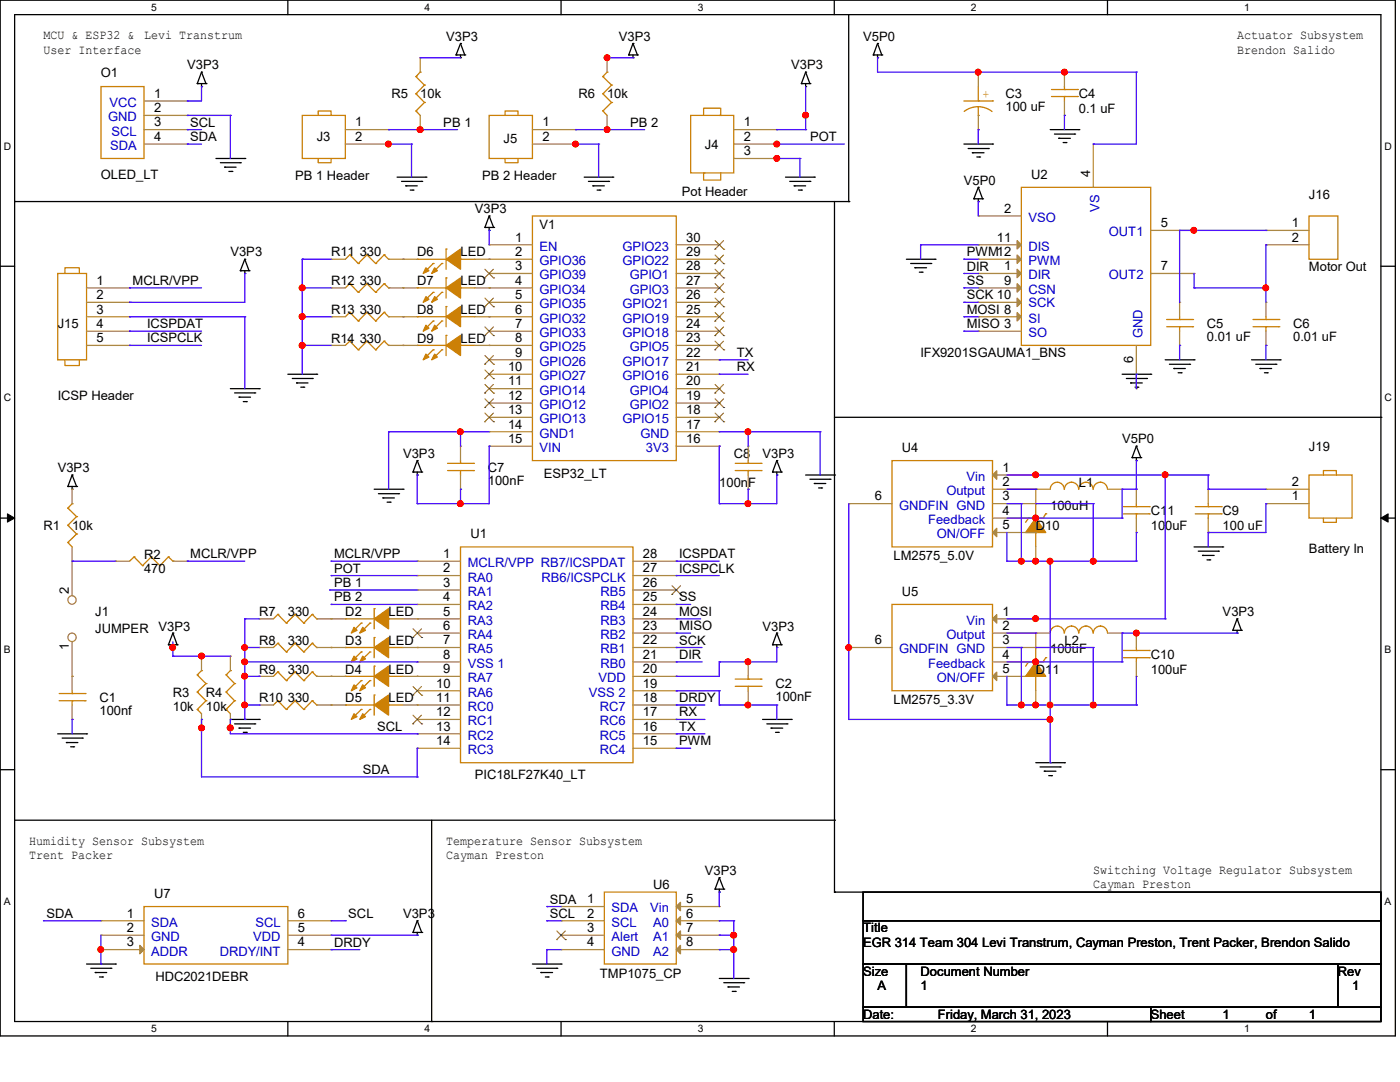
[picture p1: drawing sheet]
<svg xmlns="http://www.w3.org/2000/svg" width="279mm" height="216mm" viewBox="0 0 279 216" stroke-linecap="round" stroke-linejoin="round" font-family="sans-serif">
<defs><g id="words">
<g font-size="2.6">
<text x="8.7" y="7.9">MCU &amp; ESP32 &amp;</text>
<text x="8.7" y="10.8">User Interface</text>
<text x="28.7" y="7.9">Levi Transtrum</text>
<text x="89" y="8.1">V3P3</text>
<text x="123.5" y="8.1">V3P3</text>
<text x="172.3" y="8.1">V5P0</text>
<text x="246.9" y="7.9">Actuator Subsystem</text>
<text x="246.9" y="10.8">Brendon Salido</text>
<text x="20.2" y="15.3">O1</text>
<text x="37.4" y="13.8">V3P3</text>
<text x="157.9" y="13.8">V3P3</text>
<text x="30.7" y="19.5">1</text>
<text x="30.7" y="22.4">2</text>
<text x="78.1" y="19.6">R5</text>
<text x="83.9" y="19.6">10k</text>
<text x="115.4" y="19.6">R6</text>
<text x="121.2" y="19.6">10k</text>
<text x="200.7" y="19.6">C3</text>
<text x="200.7" y="22.2">100 uF</text>
<text x="215.3" y="19.6">C4</text>
<text x="215.3" y="22.5">0.1 uF</text>
<text x="30.7" y="25.2">3</text>
<text x="30.7" y="28.1">4</text>
<text x="38" y="25.3">SCL</text>
<text x="38" y="28.2">SDA</text>
<text x="63.2" y="28.2">J3</text>
<text x="70.9" y="25.2">1</text>
<text x="70.9" y="28.1">2</text>
<text x="88.5" y="25.3">PB 1</text>
<text x="100.5" y="28.5">J5</text>
<text x="108.2" y="25.2">1</text>
<text x="108.2" y="28.1">2</text>
<text x="125.8" y="25.3">PB 2</text>
<text x="140.7" y="29.6">J4</text>
<text x="148.4" y="25.2">1</text>
<text x="148.4" y="28.1">2</text>
<text x="161.7" y="28.2">POT</text>
<text x="20.2" y="35.7">OLED_LT</text>
<text x="58.9" y="35.9">PB 1 Header</text>
<text x="96.2" y="35.9">PB 2 Header</text>
<text x="148.4" y="31">3</text>
<text x="205.8" y="35.7">U2</text>
<text x="217.6" y="35.4" transform="rotate(-90 217.6 35.4)">4</text>
<text x="136.1" y="39.1">Pot Header</text>
<text x="192.4" y="36.8">V5P0</text>
<text x="261.2" y="39.7">J16</text>
<text x="94.8" y="42.5">V3P3</text>
<text x="107.7" y="45.7">V1</text>
<text x="200.4" y="42.5">2</text>
<text x="231.6" y="45.3">5</text>
<text x="257.8" y="45.3">1</text>
<text x="46" y="51.2">V3P3</text>
<text x="66.1" y="51.2">R11 330</text>
<text x="83.3" y="51.2">D6</text>
<text x="91.9" y="51.2">LED</text>
<text x="102.8" y="48.2">1</text>
<text x="102.8" y="51.1">2</text>
<text x="102.8" y="53.9">3</text>
<text x="136.9" y="53.9">28</text>
<text x="136.9" y="51.1">29</text>
<text x="136.9" y="48.2">30</text>
<text x="193" y="51.1">PWM12</text>
<text x="193" y="54">DIR</text>
<text x="199" y="48.2">11</text>
<text x="200.4" y="53.9">1</text>
<text x="231.6" y="53.9">7</text>
<text x="257.8" y="48.2">2</text>
<text x="19.3" y="56.8">1</text>
<text x="19.3" y="59.7">2</text>
<text x="26.5" y="56.9">MCLR/VPP</text>
<text x="66.1" y="56.9">R12 330</text>
<text x="83.3" y="56.9">D7</text>
<text x="91.9" y="56.9">LED</text>
<text x="102.8" y="56.8">4</text>
<text x="102.8" y="59.7">5</text>
<text x="136.9" y="59.7">26</text>
<text x="136.9" y="56.8">27</text>
<text x="193" y="56.9">SS</text>
<text x="193" y="59.7">SCK 10</text>
<text x="200.4" y="56.8">9</text>
<text x="261.2" y="54.1">Motor Out</text>
<text x="11.5" y="65.5">J15</text>
<text x="19.3" y="62.6">3</text>
<text x="19.3" y="65.4">4</text>
<text x="29.3" y="65.5">ICSPDAT</text>
<text x="66.1" y="62.7">R13 330</text>
<text x="83.3" y="62.7">D8</text>
<text x="91.9" y="62.7">LED</text>
<text x="102.8" y="62.6">6</text>
<text x="102.8" y="65.4">7</text>
<text x="136.9" y="65.4">24</text>
<text x="136.9" y="62.6">25</text>
<text x="193" y="62.6">MOSI 8</text>
<text x="193" y="65.5">MISO 3</text>
<text x="240.9" y="65.5">C5</text>
<text x="258.1" y="65.5">C6</text>
<text x="19.3" y="68.3">5</text>
<text x="29.3" y="68.3">ICSPCLK</text>
<text x="66.1" y="68.4">R14 330</text>
<text x="83.3" y="68.4">D9</text>
<text x="91.9" y="68.4">LED</text>
<text x="102.8" y="68.3">8</text>
<text x="102.8" y="71.2">9</text>
<text x="136.9" y="71.2">22</text>
<text x="136.9" y="68.3">23</text>
<text x="147" y="71.2">TX</text>
<text x="183.7" y="71.2">IFX9201SGAUMA1_BNS</text>
<text x="240.9" y="68.1">0.01 uF</text>
<text x="258.1" y="68.1">0.01 uF</text>
<text x="101.4" y="74">10</text>
<text x="101.4" y="76.9">11</text>
<text x="136.9" y="76.9">20</text>
<text x="136.9" y="74">21</text>
<text x="147" y="74.1">RX</text>
<text x="226.1" y="72.3" transform="rotate(-90 226.1 72.3)">6</text>
<text x="11.5" y="79.9">ICSP Header</text>
<text x="101.4" y="79.8">12</text>
<text x="101.4" y="82.6">13</text>
<text x="136.9" y="82.6">18</text>
<text x="136.9" y="79.8">19</text>
<text x="101.4" y="85.5">14</text>
<text x="101.4" y="88.4">15</text>
<text x="136.9" y="88.4">16</text>
<text x="136.9" y="85.5">17</text>
<text x="223.9" y="88.5">V5P0</text>
<text x="261.2" y="89.9">J19</text>
<text x="11.5" y="94.2">V3P3</text>
<text x="80.4" y="91.4">V3P3</text>
<text x="97.4" y="94.2">C7</text>
<text x="108.5" y="95.4">ESP32_LT</text>
<text x="146.4" y="91.4">C8</text>
<text x="152.2" y="91.4">V3P3</text>
<text x="180" y="90.2">U4</text>
<text x="200.1" y="94.1">1</text>
<text x="97.4" y="96.8">100nF</text>
<text x="143.6" y="97.1">100nF</text>
<text x="174.6" y="99.9">6</text>
<text x="200.1" y="97">2</text>
<text x="200.1" y="99.9">3</text>
<text x="209.6" y="101.7">100uH</text>
<text x="215.3" y="97.1">L1</text>
<text x="257.8" y="99.9">1</text>
<text x="257.8" y="97">2</text>
<text x="8.7" y="105.7">R1</text>
<text x="14.4" y="105.7">10k</text>
<text x="93.9" y="107.4">U1</text>
<text x="200.1" y="102.7">4</text>
<text x="200.1" y="105.6">5</text>
<text x="206.7" y="105.7">D10</text>
<text x="229.7" y="102.8">C11</text>
<text x="229.7" y="105.7">100uF</text>
<text x="244" y="102.8">C9</text>
<text x="244" y="105.7">100 uF</text>
<text x="28.7" y="111.5">R2</text>
<text x="38" y="111.4">MCLR/VPP</text>
<text x="66.7" y="111.4">MCLR/VPP</text>
<text x="88.5" y="111.3">1</text>
<text x="128.3" y="111.3">28</text>
<text x="135.6" y="111.4">ICSPDAT</text>
<text x="178.3" y="111.7">LM2575_5.0V</text>
<text x="261.2" y="110.3">Battery In</text>
<text x="13.8" y="118.6" transform="rotate(-90 13.8 118.6)">2</text>
<text x="28.7" y="114.3">470</text>
<text x="66.7" y="114.3">POT</text>
<text x="66.7" y="117.1">PB 1</text>
<text x="88.5" y="114.2">2</text>
<text x="88.5" y="117.1">3</text>
<text x="88.5" y="120">4</text>
<text x="128.3" y="120">25</text>
<text x="128.3" y="117.1">26</text>
<text x="128.3" y="114.2">27</text>
<text x="135.6" y="114.3">ICSPCLK</text>
<text x="180" y="118.9">U5</text>
<text x="19" y="122.9">J1</text>
<text x="31.6" y="125.8">V3P3</text>
<text x="51.7" y="122.9">R7</text>
<text x="57.5" y="122.9">330</text>
<text x="66.7" y="120">PB 2</text>
<text x="68.9" y="122.9">D2</text>
<text x="77.5" y="122.9">LED</text>
<text x="88.5" y="122.9">5</text>
<text x="88.5" y="125.7">6</text>
<text x="128.3" y="125.7">23</text>
<text x="128.3" y="122.9">24</text>
<text x="135.6" y="120">SS</text>
<text x="135.6" y="122.9">MOSI</text>
<text x="135.6" y="125.7">MISO</text>
<text x="152.2" y="125.8">V3P3</text>
<text x="200.1" y="122.9">1</text>
<text x="200.1" y="125.7">2</text>
<text x="244" y="122.9">V3P3</text>
<text x="13.8" y="129.8" transform="rotate(-90 13.8 129.8)">1</text>
<text x="19" y="126.4">JUMPER</text>
<text x="51.7" y="128.7">R8</text>
<text x="57.5" y="128.7">330</text>
<text x="68.9" y="128.7">D3</text>
<text x="77.5" y="128.7">LED</text>
<text x="88.5" y="128.6">7</text>
<text x="88.5" y="131.4">8</text>
<text x="128.3" y="131.4">21</text>
<text x="128.3" y="128.6">22</text>
<text x="135.6" y="128.6">SCK</text>
<text x="135.6" y="131.5">DIR</text>
<text x="174.6" y="128.6">6</text>
<text x="200.1" y="128.6">3</text>
<text x="200.1" y="131.4">4</text>
<text x="209.6" y="130.4">100uF</text>
<text x="212.4" y="128.7">L2</text>
<text x="229.7" y="131.5">C10</text>
<text x="51.7" y="134.4">R9</text>
<text x="57.5" y="134.4">330</text>
<text x="68.9" y="134.4">D4</text>
<text x="77.5" y="134.4">LED</text>
<text x="87" y="137.2">10</text>
<text x="88.5" y="134.3">9</text>
<text x="128.3" y="137.2">19</text>
<text x="128.3" y="134.3">20</text>
<text x="154.8" y="137.3">C2</text>
<text x="200.1" y="134.3">5</text>
<text x="206.7" y="134.4">D11</text>
<text x="229.7" y="134.4">100uF</text>
<text x="19.9" y="140.2">C1</text>
<text x="19.9" y="142.7">100nf</text>
<text x="34.5" y="139">R3</text>
<text x="34.5" y="141.9">10k</text>
<text x="41.1" y="139">R4</text>
<text x="41.1" y="141.9">10k</text>
<text x="51.7" y="140.2">R10 330</text>
<text x="68.9" y="140.2">D5</text>
<text x="77.5" y="140.2">LED</text>
<text x="87" y="140">11</text>
<text x="87" y="142.9">12</text>
<text x="128.3" y="142.9">17</text>
<text x="128.3" y="140">18</text>
<text x="135.6" y="143">RX</text>
<text x="135.6" y="140.1">DRDY</text>
<text x="154.8" y="139.9">100nF</text>
<text x="178.3" y="140.4">LM2575_3.3V</text>
<text x="75.3" y="145.8">SCL</text>
<text x="87" y="145.8">13</text>
<text x="87" y="148.7">14</text>
<text x="128.3" y="148.7">15</text>
<text x="128.3" y="145.8">16</text>
<text x="135.6" y="145.8">TX</text>
<text x="135.6" y="148.7">PWM</text>
<text x="72.4" y="154.4">SDA</text>
<text x="94.8" y="155.4">PIC18LF27K40_LT</text>
<text x="5.8" y="168.6">Humidity Sensor Subsystem</text>
<text x="5.8" y="171.4">Trent Packer</text>
<text x="89" y="168.6">Temperature Sensor Subsystem</text>
<text x="89" y="171.4">Cayman Preston</text>
<text x="30.8" y="179.2">U7</text>
<text x="130.3" y="177.5">U6</text>
<text x="140.7" y="174.6">V3P3</text>
<text x="218.2" y="177.2">Cayman Preston</text>
<text x="218.2" y="174.3">Switching Voltage Regulator Subsystem</text>
<text x="9.3" y="183.1">SDA</text>
<text x="25.3" y="183.1">1</text>
<text x="25.3" y="186">2</text>
<text x="59.4" y="186">5</text>
<text x="59.4" y="183.1">6</text>
<text x="69.5" y="183.1">SCL</text>
<text x="80.4" y="183.2">V3P3</text>
<text x="109.7" y="180.3">SDA</text>
<text x="109.7" y="183.1">SCL</text>
<text x="117.2" y="180.3">1</text>
<text x="117.2" y="183.1">2</text>
<text x="117.2" y="186">3</text>
<text x="136.9" y="180.3">5</text>
<text x="136.9" y="183.1">6</text>
<text x="136.9" y="186">7</text>
<text x="25.3" y="188.8">3</text>
<text x="59.4" y="188.8">4</text>
<text x="66.7" y="188.9">DRDY</text>
<text x="117.2" y="188.8">4</text>
<text x="136.9" y="188.8">8</text>
<text x="172.3" y="186.1">Title</text>
<text x="172.3" y="188.9">EGR 314 Team 304 Levi Transtrum, Cayman Preston, Trent Packer, Brendon Salido</text>
<text x="31" y="195.8">HDC2021DEBR</text>
<text x="119.7" y="195.2">TMP1075_CP</text>
<text x="172.3" y="194.7">Size</text>
<text x="175.1" y="197.6">A</text>
<text x="183.7" y="194.7">Document Number</text>
<text x="183.7" y="197.6">1</text>
<text x="267" y="194.7">Rev</text>
<text x="269.8" y="197.6">1</text>
<text x="172.3" y="203.3">Date:</text>
<text x="187.2" y="203.3">Friday, March 31, 2023</text>
<text x="229.7" y="203.3">Sheet</text>
<text x="244" y="203.3">1</text>
<text x="252.6" y="203.3">of</text>
<text x="261.2" y="203.3">1</text>
</g>
<g font-size="2.6" fill="#00c">
<text x="21.8" y="21.3">VCC</text>
<text x="21.6" y="24.2">GND</text>
<text x="22" y="29.9">SDA</text>
<text x="22.3" y="27.1">SCL</text>
<text x="205.3" y="44.3">VSO</text>
<text x="219.4" y="42.3" transform="rotate(-90 219.4 42.3)">VS</text>
<text x="221.3" y="47.2">OUT1</text>
<text x="107.7" y="50">EN</text>
<text x="107.7" y="52.9">GPIO36</text>
<text x="124.2" y="52.9">GPIO22</text>
<text x="124.2" y="50">GPIO23</text>
<text x="205.3" y="50">DIS</text>
<text x="205.3" y="52.9">PWM</text>
<text x="107.7" y="55.8">GPIO39</text>
<text x="107.7" y="58.6">GPIO34</text>
<text x="125.7" y="58.6">GPIO3</text>
<text x="125.7" y="55.8">GPIO1</text>
<text x="205.3" y="55.8">DIR</text>
<text x="205.3" y="58.6">CSN</text>
<text x="221.3" y="55.8">OUT2</text>
<text x="107.7" y="61.5">GPIO35</text>
<text x="107.7" y="64.4">GPIO32</text>
<text x="124.2" y="64.4">GPIO19</text>
<text x="124.2" y="61.5">GPIO21</text>
<text x="205.3" y="64.4">SI</text>
<text x="205.3" y="61.2">SCK</text>
<text x="107.7" y="67.3">GPIO33</text>
<text x="107.7" y="70.1">GPIO25</text>
<text x="124.2" y="67.3">GPIO18</text>
<text x="125.7" y="70.1">GPIO5</text>
<text x="205.3" y="67.3">SO</text>
<text x="228" y="67.5" transform="rotate(-90 228 67.5)">GND</text>
<text x="107.7" y="73">GPIO26</text>
<text x="107.7" y="75.9">GPIO27</text>
<text x="124.2" y="75.9">GPIO16</text>
<text x="124.2" y="73">GPIO17</text>
<text x="107.7" y="78.7">GPIO14</text>
<text x="107.7" y="81.6">GPIO12</text>
<text x="125.7" y="81.6">GPIO2</text>
<text x="125.7" y="78.7">GPIO4</text>
<text x="107.7" y="84.5">GPIO13</text>
<text x="107.7" y="87.3">GND1</text>
<text x="124.2" y="84.5">GPIO15</text>
<text x="127.8" y="87.3">GND</text>
<text x="107.7" y="90.2">VIN</text>
<text x="128.9" y="90.2">3V3</text>
<text x="192.9" y="96">Vin</text>
<text x="179.4" y="101.7">GNDFIN GND</text>
<text x="188.9" y="98.8">Output</text>
<text x="185.2" y="104.6">Feedback</text>
<text x="186.9" y="107.4">ON/OFF</text>
<text x="93.3" y="113.2">MCLR/VPP RB7/ICSPDAT</text>
<text x="93.3" y="116">RA0</text>
<text x="93.3" y="118.9">RA1</text>
<text x="108.1" y="116">RB6/ICSPCLK</text>
<text x="119.8" y="118.9">RB5</text>
<text x="93.3" y="121.8">RA2</text>
<text x="93.3" y="124.7">RA3</text>
<text x="119.8" y="124.7">RB3</text>
<text x="119.8" y="121.8">RB4</text>
<text x="192.9" y="124.7">Vin</text>
<text x="93.3" y="127.5">RA4</text>
<text x="93.3" y="130.4">RA5</text>
<text x="119.8" y="130.4">RB1</text>
<text x="119.8" y="127.5">RB2</text>
<text x="179.4" y="130.4">GNDFIN GND</text>
<text x="188.9" y="127.5">Output</text>
<text x="93.3" y="133.3">VSS 1</text>
<text x="93.3" y="136.1">RA7</text>
<text x="119.4" y="136.1">VDD</text>
<text x="119.8" y="133.3">RB0</text>
<text x="185.2" y="133.3">Feedback</text>
<text x="186.9" y="136.1">ON/OFF</text>
<text x="93.3" y="139">RA6</text>
<text x="93.3" y="141.9">RC0</text>
<text x="117.5" y="139">VSS 2</text>
<text x="119.7" y="141.9">RC7</text>
<text x="93.3" y="144.7">RC1</text>
<text x="93.3" y="147.6">RC2</text>
<text x="119.7" y="147.6">RC5</text>
<text x="119.7" y="144.7">RC6</text>
<text x="93.3" y="150.5">RC3</text>
<text x="119.7" y="150.5">RC4</text>
<text x="30.2" y="184.9">SDA</text>
<text x="51" y="184.9">SCL</text>
<text x="122" y="182.1">SDA</text>
<text x="122" y="184.9">SCL</text>
<text x="129.8" y="182.1">Vin</text>
<text x="130.3" y="184.9">A0</text>
<text x="30.2" y="187.8">GND</text>
<text x="30.2" y="190.7">ADDR</text>
<text x="43.9" y="190.7">DRDY/INT</text>
<text x="50.5" y="187.8">VDD</text>
<text x="122" y="187.8">Alert</text>
<text x="122" y="190.7">GND</text>
<text x="130.3" y="187.8">A1</text>
<text x="130.3" y="190.7">A2</text>
</g>
<text font-size="2.6" fill="#cc8006" x="196.1" y="19.6">+</text>
<g font-size="2.1">
<text x="30.2" y="2.2">5</text>
<text x="84.7" y="2.2">4</text>
<text x="139.2" y="2.2">3</text>
<text x="193.8" y="2.2">2</text>
<text x="248.3" y="2.2">1</text>
<text x=".8" y="29.8">D</text>
<text x="276.3" y="29.8">D</text>
<text x=".8" y="80.1">C</text>
<text x="276.3" y="80.1">C</text>
<text x=".8" y="130.3">B</text>
<text x="276.3" y="130.3">B</text>
<text x=".8" y="180.5">A</text>
<text x="276.3" y="180.5">A</text>
<text x="30.2" y="206">5</text>
<text x="84.7" y="206">4</text>
<text x="139.2" y="206">3</text>
<text x="193.8" y="206">2</text>
<text x="248.3" y="206">1</text>
</g>
</g></defs>
<path d="M0 0h278.5v206.7h-278.5zM2.9 2.9h272.7v200.9h-272.7z" fill="none" stroke="#000" stroke-width=".25"/>
<g fill="#fff">
<path d="M30.2 .3h1.1v2.3h-1.1z"/>
<path d="M30.2 204.1h1.1v2.3h-1.1z"/>
</g>
<path d="M57.4 0v2.9M57.4 203.8v2.9" fill="none" stroke="#000" stroke-width=".25"/>
<g fill="#fff">
<path d="M84.7 .3h1.1v2.3h-1.1z"/>
<path d="M84.7 204.1h1.1v2.3h-1.1z"/>
</g>
<path d="M112 0v2.9M112 203.8v2.9" fill="none" stroke="#000" stroke-width=".25"/>
<g fill="#fff">
<path d="M139.2 .3h1.1v2.3h-1.1z"/>
<path d="M139.2 204.1h1.1v2.3h-1.1z"/>
</g>
<path d="M166.5 0v2.9M166.5 203.8v2.9" fill="none" stroke="#000" stroke-width=".25"/>
<g fill="#fff">
<path d="M193.8 .3h1.1v2.3h-1.1z"/>
<path d="M193.8 204.1h1.1v2.3h-1.1z"/>
</g>
<path d="M221 0v2.9M221 203.8v2.9" fill="none" stroke="#000" stroke-width=".25"/>
<g fill="#fff">
<path d="M248.3 .3h1.1v2.3h-1.1z"/>
<path d="M248.3 204.1h1.1v2.3h-1.1z"/>
<path d="M.8 28h1.4v2.3h-1.4z"/>
<path d="M276.3 28h1.4v2.3h-1.4z"/>
<path d="M.8 78.2h1.4v2.3h-1.4z"/>
<path d="M276.3 78.2h1.4v2.3h-1.4z"/>
</g>
<path d="M0 53.1h2.9M275.6 53.1h2.9" fill="none" stroke="#000" stroke-width=".25"/>
<g fill="#fff">
<path d="M.8 128.5h1.3v2.2h-1.3z"/>
<path d="M276.3 128.5h1.3v2.2h-1.3z"/>
</g>
<path d="M0 103.4h2.9M275.6 103.4h2.9" fill="none" stroke="#000" stroke-width=".25"/>
<path d="M1.5 102.5l1.4 .9-1.4 .8zM275.6 103.4l1.4-.9v1.7z" fill="#000" stroke="#000" stroke-width=".2"/>
<g fill="#fff">
<path d="M.8 178.7h1.3v2.2h-1.3z"/>
<path d="M276.3 178.7h1.3v2.2h-1.3z"/>
</g>
<g fill="none" stroke="#000" stroke-width=".25">
<path d="M39.4 16.7h.1M39.4 16.7h1.7M40.2 17.3h.1M40.2 14.4h.1M40.2 16.7v.6M40.2 14.4l-.8 2.3M40.2 14.4l.9 2.3M41.1 16.7h.1M91 11h.1M91 11h1.8M91.9 11.5h.1M91.9 8.7h.1"/>
<path d="M91.9 11v.5M91.9 8.7l-.9 2.3M91.9 8.7l.9 2.3M92.8 11h.1M125.5 11h.1M125.5 11h1.7M126.3 11.5h.1M126.3 8.7h.1M126.3 11v.5M126.3 8.7l-.8 2.3M126.3 8.7l.9 2.3M127.2 11h.1"/>
<path d="M159.9 16.7h.1M159.9 16.7h1.7M160.8 17.3h.1M160.8 14.4h.1M160.8 16.7v.6M160.8 14.4l-.9 2.3M160.8 14.4l.8 2.3M161.6 16.7h.1M169.4 2.9v37.3M174.3 11h.1M174.3 11h1.7M175.1 11.5h.1"/>
<path d="M175.1 8.7h.1M175.1 11v.5M175.1 8.7l-.8 2.3M175.1 8.7l.9 2.3M176 11h.1M43.1 31.6h5.8M44 32.5h4M44.8 33.4h.1M44.8 33.4h2.3M45.7 34.2h.6M46.3 34.2h.1M48 32.5h.1"/>
<path d="M48.9 31.6h.1M79.2 35.3h5.8M80.1 36.2h4.1M81 37.1h.1M81 37.1h2.3M81.9 37.9h.5M82.4 37.9h.1M84.2 36.2h.1M85 35.3h.1M116.6 35.3h5.7M117.4 36.2h4.1M118.3 37.1h.1"/>
<path d="M118.3 37.1h2.3M119.2 37.9h.5M119.7 37.9h.1M121.5 36.2h.1M122.3 35.3h.1M156.8 35.3h5.7M157.6 36.2h4M158.5 37.1h.1M158.5 37.1h2.3M159.3 37.9h.6M159.9 37.9h.1M161.6 36.2h.1"/>
<path d="M162.5 35.3h.1M192.4 28.7h5.7M193.2 29.6h4M194.1 30.5h.1M194.1 30.5h2.3M194.4 39.7h.1M194.4 39.7h1.7M194.9 31.3h.6M195.2 37.4h.1M195.2 39.7v.5M195.2 37.4l-.8 2.3M195.2 37.4l.9 2.3"/>
<path d="M195.5 31.3h.1M196.1 39.7h.1M197.2 29.6h.1M198.1 28.7h.1M209.6 25.9h5.7M210.4 26.8h4.1M211.3 27.6h.1M211.3 27.6h2.3M212.2 28.4h.5M212.7 28.4h.1M214.5 26.8h.1M215.3 25.9h.1"/>
<path d="M2.9 40.2h.1M2.9 40.2h166.5M48 54h.1M48 54h1.7M48.9 54.6h.1M48.9 51.7h.1M48.9 54v.6M48.9 51.7l-.9 2.3M48.9 51.7l.8 2.3M49.7 54h.1M96.8 45.4h.1M96.8 45.4h1.7"/>
<path d="M97.6 46h.1M97.6 43.1h.1M97.6 45.4v.6M97.6 43.1l-.8 2.3M97.6 43.1l.9 2.3M98.5 45.4h.1M166.5 40.2v137.8M169.4 40.2h.1M180.9 51.7h5.7M181.7 52.6h4.1M182.6 53.4h.1M182.6 53.4h2.3"/>
<path d="M183.5 54.3h.5M184 54.3h.1M185.8 52.6h.1M186.6 51.7h.1M195.2 40.2h.1M46 77.6h5.7M46.8 78.4h4M47.7 79.2h.1M47.7 79.2h2.3M50.8 78.4h.1M51.7 77.6h.1M57.4 74.7h5.8"/>
<path d="M58.3 75.5h4M59.2 76.4h.1M59.2 76.4h2.3M60 77.3h.6M60.6 77.3h.1M62.3 75.5h.1M63.2 74.7h.1M223.9 74.7h5.8M224.8 75.5h4M225.6 76.4h.1M225.6 76.4h2.4M226.5 77.3h.6"/>
<path d="M227.1 77.3h.1M228.8 75.5h.1M229.7 74.7h.1M232.5 71.8h5.8M233.4 72.7h4M234.3 73.5h.1M234.3 73.5h2.3M235.1 74.4h.6M235.7 74.4h.1M237.4 72.7h.1M238.3 71.8h.1M249.8 71.8h5.7"/>
<path d="M250.6 72.7h4M251.5 73.5h.1M251.5 73.5h2.3M252.3 74.4h.6M252.9 74.4h.1M254.6 72.7h.1M255.5 71.8h.1M13.5 97.1h.1M13.5 97.1h1.8M14.4 97.6h.1M14.4 94.8h.1M14.4 97.1v.5"/>
<path d="M14.4 94.8l-.9 2.3M14.4 94.8l.9 2.3M15.3 97.1h.1M48.6 80.1h.5M49.1 80.1h.1M74.7 97.6h5.7M75.5 98.5h4M76.4 99.4h.1M76.4 99.4h2.3M79.5 98.5h.1M80.4 97.6h.1M82.4 94.2h.1"/>
<path d="M82.4 94.2h1.8M83.3 94.8h.1M83.3 91.9h.1M83.3 94.2v.6M83.3 91.9l-.9 2.3M83.3 91.9l.9 2.3M84.2 94.2h.1M154.2 94.2h.1M154.2 94.2h1.7M155 94.8h.1M155 91.9h.1M155 94.2v.6"/>
<path d="M155 91.9l-.8 2.3M155 91.9l.9 2.3M155.9 94.2h.1M160.8 94.8h5.7M161.6 95.6h4.1M162.5 96.5h.1M162.5 96.5h2.3M163.4 97.4h.6M164 97.4h.1M165.7 95.6h.1M166.5 94.8h.1M166.5 83.3h109.1"/>
<path d="M225.9 91.3h.1M225.9 91.3h1.8M226.8 91.9h.1M226.8 89h.1M226.8 91.3v.6M226.8 89l-.9 2.3M226.8 89l.9 2.3M227.7 91.3h.1M275.6 83.3h.1M77.3 100.2h.6M77.9 100.2h.1M238.3 109.1h5.7"/>
<path d="M239.1 110h4.1M240 110.8h.1M240 110.8h2.3M240.9 111.7h.5M241.4 111.7h.1M243.2 110h.1M244 109.1h.1M33.6 128.7h.1M33.6 128.7h1.7M34.5 129.2h.1M34.5 126.3h.1M34.5 128.7v.5"/>
<path d="M34.5 126.3l-.9 2.4M34.5 126.3l.8 2.4M35.3 128.7h.1M154.2 128.7h.1M154.2 128.7h1.7M155 129.2h.1M155 126.3h.1M155 128.7v.5M155 126.3l-.8 2.4M155 126.3l.9 2.4M155.9 128.7h.1M246 125.8h.1"/>
<path d="M246 125.8h1.7M246.9 126.3h.1M246.9 123.5h.1M246.9 125.8v.5M246.9 123.5l-.9 2.3M246.9 123.5l.8 2.3M247.7 125.8h.1M0 153.6h2.9M11.5 146.4h5.8M12.4 147.3h4M13.3 148.2h.1M13.3 148.2h2.2"/>
<path d="M14.1 149h.6M14.7 149h.1M16.4 147.3h.1M17.3 146.4h.1M46 143.6h5.7M46.8 144.4h4M47.7 145.3h.1M47.7 145.3h2.3M48.6 146.1h.5M49.1 146.1h.1M50.8 144.4h.1M51.7 143.6h.1"/>
<path d="M152.2 143.6h5.7M153 144.4h4.1M153.9 145.3h.1M153.9 145.3h2.3M154.8 146.1h.5M155.3 146.1h.1M157.1 144.4h.1M157.9 143.6h.1M206.7 152.2h5.7M207.6 153h4M208.4 153.9h.1M208.4 153.9h2.3"/>
<path d="M209.3 154.8h.5M209.8 154.8h.1M211.6 153h.1M212.4 152.2h.1M275.6 153.6h2.9M2.9 163.7h163.6M86.1 163.7v40.1M142.7 177.4h.1M142.7 177.4h1.7M143.6 178h.1M143.6 175.1h.1M143.6 177.4v.6"/>
<path d="M143.6 175.1l-.9 2.3M143.6 175.1l.8 2.3M144.4 177.4h.1M166.5 178h.1M166.5 163.7h.1M166.5 178h5.8M172.3 178h103.3v5.7h-103.3zM17.3 192.4h5.7M18.1 193.2h4M19 194.1h.1M19 194.1h2.3M19.9 194.9h.5"/>
<path d="M20.4 194.9h.1M22.1 193.2h.1M23 192.4h.1M82.4 186.1h.1M82.4 186.1h1.8M83.3 186.6h.1M83.3 183.7h.1M83.3 186.1v.5M83.3 183.7l-.9 2.4M83.3 183.7l.9 2.4M84.2 186.1h.1M106.3 192.4h5.7"/>
<path d="M107.1 193.2h4M107.9 194.1h.1M107.9 194.1h2.4M108.8 194.9h.6M109.4 194.9h.1M111.1 193.2h.1M112 192.4h.1M143.6 195.2h5.7M144.4 196.1h4M145.3 196.9h.1M145.3 196.9h2.3M146.1 197.8h.6"/>
<path d="M146.7 197.8h.1M148.4 196.1h.1M149.3 195.2h.1M172.3 183.7h103.3v8.7h-103.3zM172.3 192.4h8.6v8.6h-8.6zM180.9 192.4h86.1v8.6h-86.1zM267 192.4h8.6v8.6h-8.6zM86.1 203.8h.1M172.3 201h57.4v2.8h-57.4zM229.7 201h45.9v2.8h-45.9z"/>
</g>
<g fill="none" stroke="#cc8006" stroke-width=".25">
<path d="M20.2 17.3h8.5v14.3h-8.5zM83 18.7h.1M83 15.3h.1M83 18.7l1.7 1.7M83 15.3l1.7 1.7M83.9 14.4h.1M83.9 14.4l-.9 .9M84.7 17h.1M84.7 17l-1.7 1.7M120.3 18.7h.1M120.3 15.3h.1M120.3 18.7l1.7 1.7"/>
<path d="M120.3 15.3l1.7 1.7M121.2 14.4h.1M121.2 14.4l-.9 .9M122 17h.1M122 17l-1.7 1.7M195.2 17.3v2.9M209.8 19.3h5.2M209.8 17.9h5.2M212.4 17.9h.1M212.4 19.3h.1M212.4 17.3v.6M212.4 19.3v.9"/>
<path d="M215 19.3h.1M215 17.9h.1M60.3 23h8.6v8.6h-8.6zM63.5 23v-.9h2.6v.9M63.5 31.6v.9h2.6v-.9M83 22.1h.1M83 22.1l.9 .9M84.7 20.4h.1M84.7 20.4l-1.7 1.7M97.6 23h8.7v8.6h-8.7zM100.8 23v-.9h2.6v.9M100.8 31.6v.9h2.6v-.9"/>
<path d="M120.3 22.1h.1M120.3 22.1l.9 .9M122 20.4h.1M122 20.4l-1.7 1.7M137.8 23h8.6v11.5h-8.6zM140.4 23v-1.4h3.4v1.4h-.2M140.7 34.5h-.3v1.4h3.4v-1.4M192.4 20.2h5.7M195.2 23h.1M195.2 20.2h.1M195.2 21.3l1.5 .2 1.3 .7M195.2 21.3l-1.5 .2-1.3 .7"/>
<path d="M195.2 21.3v1.7M198.1 20.2h.1M203.8 37.4h25.9v31.5h-25.9zM11.5 54.6h5.8v17.2h-5.8zM13 54.6v-1.2h2.8v1.2M69.8 50.8h.1M69.8 56.6h.1M69.8 50.8l-.9 .9M69.8 50.8l1.7 1.8M69.8 56.6l-.9 .8M69.8 56.6l1.7 1.7M71.5 52.6h.1"/>
<path d="M71.5 58.3h.1M73.2 50.8h.1M73.2 56.6h.1M73.2 50.8l-1.7 1.8M73.2 50.8l1.8 1.8M73.2 56.6l-1.7 1.7M73.2 56.6l1.8 1.7M75 52.6h.1M75 58.3h.1M76.7 50.8h.1M76.7 56.6h.1M76.7 50.8l-1.7 1.8"/>
<path d="M76.7 50.8l.9 .9M76.7 56.6l-1.7 1.7M76.7 56.6l.9 .8M77.6 51.7h.1M77.6 57.4h.1M83.3 51.7h.1M83.3 57.4h.1M83.3 51.7h5.7M83.3 57.4h5.7M86.4 52.6h.1M86.4 58.3h.1M86.4 52.6l-1.7 1.7"/>
<path d="M86.4 58.3l-1.7 1.7M88.2 52.6h.1M88.2 58.3h.1M88.2 52.6l-1.8 1.7M88.2 58.3l-1.8 1.7M89 49.7h.1M89 55.5h.1M89 49.7v4M89 55.5v4M91.9 51.7h.1M91.9 57.4h.1M91.9 51.7h2.9"/>
<path d="M91.9 57.4h2.9M106.3 43.1h28.7v48.8h-28.7zM261.2 43.1h5.8v8.6h-5.8zM13 71.8v1.1h2.8v-1.1M69.8 62.3h.1M69.8 68.1h.1M69.8 62.3l-.9 .9M69.8 62.3l1.7 1.8M69.8 68.1l-.9 .8M69.8 68.1l1.7 1.7M71.5 64.1h.1M71.5 69.8h.1"/>
<path d="M73.2 62.3h.1M73.2 68.1h.1M73.2 62.3l-1.7 1.8M73.2 62.3l1.8 1.8M73.2 68.1l-1.7 1.7M73.2 68.1l1.8 1.7M75 64.1h.1M75 69.8h.1M76.7 62.3h.1M76.7 68.1h.1M76.7 62.3l-1.7 1.8M76.7 62.3l.9 .9"/>
<path d="M76.7 68.1l-1.7 1.7M76.7 68.1l.9 .8M77.6 63.2h.1M77.6 68.9h.1M83.3 63.2h.1M83.3 68.9h.1M83.3 63.2h5.7M83.3 68.9h5.7M86.4 64.1h.1M86.4 69.8h.1M86.4 64.1l-1.7 1.7M86.4 69.8l-1.7 1.7"/>
<path d="M88.2 64.1h.1M88.2 69.8h.1M88.2 64.1l-1.8 1.7M88.2 69.8l-1.8 1.7M89 61.2h.1M89 66.9h.1M89 61.2v4M89 66.9v4.1M91.9 63.2h.1M91.9 68.9h.1M91.9 63.2h2.9M91.9 68.9h2.9"/>
<path d="M232.8 65.2h5.2M232.8 63.8h5.2M235.4 63.8h.1M235.4 65.2h.1M235.4 63.2v.6M235.4 65.2v.9M238 65.2h.1M238 63.8h.1M250.1 65.2h5.1M250.1 63.8h5.1M252.6 63.8h.1M252.6 65.2h.1"/>
<path d="M252.6 63.2v.6M252.6 65.2v.9M255.2 65.2h.1M255.2 63.8h.1M89.3 93.9h5.2M89.3 92.5h5.2M91.9 92.5h.1M91.9 93.9h.1M91.9 91.9v.6M91.9 93.9v.9M94.5 93.9h.1M94.5 92.5h.1"/>
<path d="M146.7 93.9h5.2M146.7 92.5h5.2M149.3 92.5h.1M149.3 93.9h.1M149.3 91.9v.6M149.3 93.9v.9M151.9 93.9h.1M151.9 92.5h.1M178 91.9h20.1v17.2h-20.1zM209.6 97.6a1.4 1.4 0 0 1 1.4-1.4 1.4 1.4 0 0 1 1.4 1.4M212.4 97.6a1.41 1.41 0 0 1 1.5-1.4 1.41 1.41 0 0 1 1.4 1.4 1.47 1.47 0 0 1 1.4-1.4 1.41 1.41 0 0 1 1.4 1.4M218.2 97.6a1.41 1.41 0 0 1 1.4-1.4 1.41 1.41 0 0 1 1.4 1.4"/>
<path d="M261.2 94.8h8.6v8.6h-8.6zM264.1 94.8v-.9h2.6v.9M13.5 108.2h.1M13.5 104.8h.1M13.5 101.4h.1M13.5 108.2l.9 .9M13.5 104.8l1.8 1.8M13.5 101.4l1.8 1.7M14.4 100.5h.1M14.4 100.5l-.9 .9M15.3 106.6h.1M15.3 103.1h.1"/>
<path d="M15.3 106.6l-1.8 1.6M15.3 103.1l-1.8 1.7M26.8 111.1h.1M26.8 111.1l-.9 .9M26.8 111.1l1.6 1.8M28.4 112.9h.1M30.2 111.1h.1M30.2 111.1l-1.8 1.8M30.2 111.1l1.7 1.8M31.9 112.9h.1M33.6 111.1h.1M33.6 111.1l-1.7 1.8"/>
<path d="M33.6 111.1l.9 .9M34.5 112h.1M91.9 109.1h34.4v43.1h-34.4zM205.3 103.4h.1M205.3 103.4l-.6 .8M205.3 103.4h2.9M206.7 106.3h.1M206.7 100.5h.1M206.7 100.5v2.9M206.7 106.3v2.8M208.2 103.4h.1M208.7 102.5h.1"/>
<path d="M208.7 102.5l-.5 .9M224.2 102.5h5.2M224.2 101.1h5.2M226.8 101.1h.1M226.8 102.5h.1M226.8 100.5v.6M226.8 102.5v.9M229.4 102.5h.1M229.4 101.1h.1M238.5 102.5h5.2M238.5 101.1h5.2M241.1 101.1h.1"/>
<path d="M241.1 102.5h.1M241.1 100.5v.6M241.1 102.5v.9M243.7 102.5h.1M243.7 101.1h.1M264.1 103.4v.8h2.6v-.8M11.8 139.8h5.2M11.8 138.4h5.2M14.4 138.4h.1M14.4 139.8h.1M14.4 137.8v.6M14.4 139.8v.9"/>
<path d="M17 139.8h.1M17 138.4h.1M39.4 138.1h.1M39.4 134.7h.1M39.4 138.1l1.7 1.7M39.4 134.7l1.7 1.7M40.2 133.8h.1M40.2 133.8l-.8 .9M41.1 139.8h.1M41.1 136.4h.1M41.1 139.8l-1.7 1.8M41.1 136.4l-1.7 1.7"/>
<path d="M45.1 138.1h.1M45.1 134.7h.1M45.1 138.1l1.7 1.7M45.1 134.7l1.7 1.7M46 133.8h.1M46 133.8l-.9 .9M46.8 139.8h.1M46.8 136.4h.1M46.8 139.8l-1.7 1.8M46.8 136.4l-1.7 1.7M55.5 128.4h.1M55.5 139.8h.1"/>
<path d="M55.5 122.6h.1M55.5 134.1h.1M55.5 128.4l-.9 .8M55.5 128.4l1.6 1.7M55.5 139.8l-.9 .9M55.5 139.8l1.6 1.8M55.5 122.6l-.9 .9M55.5 122.6l1.6 1.7M55.5 134.1l-.9 .9M55.5 134.1l1.6 1.7M57.1 130.1h.1M57.1 124.3h.1"/>
<path d="M57.1 135.8h.1M58.9 128.4h.1M58.9 139.8h.1M58.9 122.6h.1M58.9 134.1h.1M58.9 128.4l-1.8 1.7M58.9 128.4l1.7 1.7M58.9 139.8l-1.8 1.8M58.9 139.8l1.7 1.8M58.9 122.6l-1.8 1.7M58.9 122.6l1.7 1.7M58.9 134.1l-1.8 1.7"/>
<path d="M58.9 134.1l1.7 1.7M60.6 130.1h.1M60.6 124.3h.1M60.6 135.8h.1M62.3 128.4h.1M62.3 139.8h.1M62.3 122.6h.1M62.3 134.1h.1M62.3 128.4l-1.7 1.7M62.3 128.4l.9 .8M62.3 139.8l-1.7 1.8M62.3 139.8l.9 .9"/>
<path d="M62.3 122.6l-1.7 1.7M62.3 122.6l.9 .9M62.3 134.1l-1.7 1.7M62.3 134.1l.9 .9M63.2 129.2h.1M63.2 123.5h.1M63.2 135h.1M68.9 129.2h.1M68.9 123.5h.1M68.9 135h.1M68.9 129.2h5.8M68.9 123.5h5.8"/>
<path d="M68.9 135h5.8M72.1 130.1h.1M72.1 124.3h.1M72.1 135.8h.1M72.1 130.1l-1.7 1.7M72.1 124.3l-1.7 1.8M72.1 135.8l-1.7 1.7M73.8 130.1h.1M73.8 124.3h.1M73.8 135.8h.1M73.8 130.1l-1.7 1.7M73.8 124.3l-1.7 1.8"/>
<path d="M73.8 135.8l-1.7 1.7M74.7 127.2h.1M74.7 138.7h.1M74.7 121.5h.1M74.7 132.9h.1M74.7 121.5v4M74.7 127.2v4M74.7 132.9v4M74.7 138.7v4M77.6 129.2h.1M77.6 123.5h.1M77.6 135h.1"/>
<path d="M77.6 129.2h2.8M77.6 123.5h2.8M77.6 135h2.8M146.7 136.9h5.2M146.7 135.5h5.2M149.3 135.5h.1M149.3 136.9h.1M149.3 135v.5M149.3 136.9v.9M151.9 136.9h.1M151.9 135.5h.1M178 120.6h20.1v17.2h-20.1z"/>
<path d="M205.3 132.1h.1M205.3 132.1l-.6 .8M205.3 132.1h2.9M206.7 135h.1M206.7 129.2h.1M206.7 129.2v2.9M206.7 135v2.8M208.2 132.1h.1M208.7 131.2h.1M208.7 131.2l-.5 .9M209.6 126.3a1.4 1.4 0 0 1 1.4-1.4 1.4 1.4 0 0 1 1.4 1.4M212.4 126.3a1.41 1.41 0 0 1 1.5-1.4 1.41 1.41 0 0 1 1.4 1.4 1.47 1.47 0 0 1 1.4-1.4 1.41 1.41 0 0 1 1.4 1.4"/>
<path d="M218.2 126.3a1.41 1.41 0 0 1 1.4-1.4 1.41 1.41 0 0 1 1.4 1.4M224.2 131.2h5.2M224.2 129.8h5.2M226.8 129.8h.1M226.8 131.2h.1M226.8 129.2v.6M226.8 131.2v.9M229.4 131.2h.1M229.4 129.8h.1M39.4 141.6h.1M39.4 141.6l.8 .8M45.1 141.6h.1"/>
<path d="M45.1 141.6l.9 .8M57.1 141.6h.1M60.6 141.6h.1M63.2 140.7h.1M68.9 140.7h.1M68.9 140.7h5.8M72.1 141.6h.1M72.1 141.6l-1.7 1.7M73.8 141.6h.1M73.8 141.6l-1.7 1.7M77.6 140.7h.1M77.6 140.7h2.8"/>
<path d="M120.6 178h14.4v14.4h-14.4z"/>
</g>
<g fill="none" stroke="#a84" stroke-width=".25">
<path d="M83.9 11.5h.1M83.9 11.5v2.9M121.2 11.5h.1M121.2 11.5v2.9M195.2 14.4h.1M195.2 14.4v2.9M212.4 14.4h.1M212.4 14.4v2.9M28.7 20.2h8.7M28.7 23h8.7M28.7 25.9h8.7M28.7 28.7h8.7"/>
<path d="M37.4 20.2h.1M37.4 23h.1M37.4 25.9h.1M37.4 28.7h.1M68.9 25.9h8.7M68.9 28.7h8.7M77.6 25.9h.1M77.6 28.7h.1M83.9 25.9h.1M83.9 23v2.9M106.3 25.9h8.6M106.3 28.7h8.6"/>
<path d="M114.9 25.9h.1M114.9 28.7h.1M121.2 25.9h.1M121.2 23v2.9M146.4 25.9h8.6M146.4 28.7h8.6M146.4 31.6h8.6M155 25.9h.1M155 28.7h.1M155 31.6h.1M195.2 25.9h.1M195.2 23v2.9"/>
<path d="M212.4 23h.1M212.4 20.2v2.8M218.2 28.7h.1M218.2 28.7v8.7M17.3 57.4h8.6M25.9 57.4h.1M66.1 51.7h.1M66.1 57.4h.1M66.1 57.4h2.8M66.1 51.7h2.8M77.6 57.4h5.7M77.6 51.7h5.7"/>
<path d="M80.4 51.7h.1M80.4 57.4h.1M94.8 57.4h11.5M94.8 51.7h11.5M97.6 48.9h.1M97.6 51.7h.1M97.6 54.6h.1M97.6 57.4h.1M97.6 48.9h8.7M97.6 54.6h8.7M135 48.9h8.6M135 57.4h8.6"/>
<path d="M135 51.7h8.6M135 54.6h8.6M143.6 57.4h.1M143.6 54.6h.1M143.6 51.7h.1M143.6 48.9h.1M195.2 54.6h.1M195.2 43.1h.1M195.2 57.4h.1M195.2 48.9h.1M195.2 51.7h.1M195.2 48.9h8.6"/>
<path d="M195.2 57.4h8.6M195.2 51.7h8.6M195.2 54.6h8.6M195.2 43.1h8.6M229.7 46h8.6M229.7 54.6h8.6M238.3 46h.1M238.3 54.6h.1M252.6 46h.1M252.6 48.9h.1M252.6 46h8.6M252.6 48.9h8.6"/>
<path d="M17.3 63.2h8.6M17.3 60.3h8.6M17.3 66.1h8.6M17.3 68.9h8.6M25.9 60.3h.1M25.9 63.2h.1M25.9 66.1h.1M25.9 68.9h.1M66.1 63.2h.1M66.1 68.9h.1M66.1 63.2h2.8M66.1 68.9h2.8"/>
<path d="M77.6 63.2h5.7M77.6 68.9h5.7M80.4 63.2h.1M80.4 68.9h.1M94.8 63.2h11.5M94.8 68.9h11.5M97.6 63.2h.1M97.6 68.9h.1M97.6 60.3h.1M97.6 66.1h.1M97.6 71.8h.1M97.6 74.7h.1"/>
<path d="M97.6 77.6h.1M97.6 60.3h8.7M97.6 66.1h8.7M97.6 71.8h8.7M97.6 74.7h8.7M97.6 77.6h8.7M135 63.2h8.6M135 60.3h8.6M135 66.1h8.6M135 68.9h8.6M135 71.8h8.6M135 74.7h8.6"/>
<path d="M135 77.6h8.6M143.6 77.6h.1M143.6 74.7h.1M143.6 71.8h.1M143.6 68.9h.1M143.6 66.1h.1M143.6 63.2h.1M143.6 60.3h.1M195.2 66.1h.1M195.2 63.2h.1M195.2 60.3h.1M195.2 63.2h8.6"/>
<path d="M195.2 60.3h8.6M195.2 66.1h8.6M226.8 77.6h.1M226.8 68.9v8.7M235.4 60.3h.1M235.4 68.9h.1M235.4 60.3v2.9M235.4 66.1v2.8M252.6 60.3h.1M252.6 68.9h.1M252.6 60.3v2.9M252.6 66.1v2.8"/>
<path d="M14.4 97.6h.1M14.4 97.6v2.9M91.9 89h.1M91.9 97.6h.1M91.9 89v2.9M91.9 94.8v2.8M97.6 80.4h.1M97.6 83.3h.1M97.6 86.1h.1M97.6 89h.1M97.6 80.4h8.7M97.6 83.3h8.7"/>
<path d="M97.6 86.1h8.7M97.6 89h8.7M135 80.4h8.6M135 83.3h8.6M135 86.1h8.6M135 89h8.6M143.6 89h.1M143.6 86.1h.1M143.6 83.3h.1M143.6 80.4h.1M149.3 89h.1M149.3 97.6h.1"/>
<path d="M149.3 89v2.9M149.3 94.8v2.8M198.1 97.6h11.5M198.1 94.8h8.6M206.7 97.6h.1M206.7 94.8h.1M206.7 97.6v2.9M221.1 97.6h2.8M223.9 97.6h.1M226.8 97.6h.1M226.8 97.6v2.9M241.1 97.6h.1"/>
<path d="M241.1 97.6v2.9M252.6 97.6h.1M252.6 97.6h8.6M14.4 112h.1M14.4 109.1v2.9M23 112h.1M23 112h2.9M34.5 112h2.9M37.4 112h.1M83.3 112h.1M83.3 114.9h.1M83.3 117.7h.1"/>
<path d="M83.3 112h8.6M83.3 114.9h8.6M83.3 117.7h8.6M126.3 112h8.7M126.3 114.9h8.7M126.3 117.7h8.7M135 117.7h.1M135 114.9h.1M135 112h.1M169.4 100.5h.1M169.4 100.5h8.6M198.1 100.5h8.6"/>
<path d="M198.1 103.4h8.6M198.1 106.3h8.6M206.7 112h.1M206.7 100.5h.1M206.7 103.4h.1M206.7 106.3h.1M206.7 109.1v2.9M226.8 106.3h.1M226.8 103.4v2.9M241.1 106.3h.1M241.1 103.4v2.9M252.6 100.5h.1"/>
<path d="M252.6 100.5h8.6M14.4 135h.1M14.4 135v2.8M40.2 130.9h.1M40.2 130.9v2.9M46 130.9h.1M46 130.9v2.9M51.7 129.2h.1M51.7 123.5h.1M51.7 135h.1M51.7 123.5h2.9M51.7 129.2h2.9"/>
<path d="M51.7 135h2.9M63.2 123.5h5.7M63.2 129.2h5.7M63.2 135h5.7M66.1 129.2h.1M66.1 123.5h.1M66.1 135h.1M80.4 123.5h11.5M80.4 129.2h11.5M80.4 135h11.5M83.3 120.6h.1M83.3 123.5h.1"/>
<path d="M83.3 126.3h.1M83.3 129.2h.1M83.3 132.1h.1M83.3 135h.1M83.3 137.8h.1M83.3 120.6h8.6M83.3 126.3h8.6M83.3 132.1h8.6M83.3 137.8h8.6M126.3 120.6h8.7M126.3 123.5h8.7M126.3 126.3h8.7"/>
<path d="M126.3 129.2h8.7M126.3 132.1h8.7M126.3 135h8.7M126.3 137.8h8.7M135 137.8h.1M135 135h.1M135 132.1h.1M135 129.2h.1M135 126.3h.1M135 123.5h.1M135 120.6h.1M149.3 132.1h.1"/>
<path d="M149.3 132.1v2.9M149.3 137.8v2.9M169.4 129.2h.1M169.4 129.2h8.6M198.1 123.5h8.6M198.1 126.3h11.5M198.1 129.2h8.6M198.1 132.1h8.6M198.1 135h8.6M206.7 123.5h.1M206.7 126.3h.1M206.7 129.2h.1"/>
<path d="M206.7 132.1h.1M206.7 135h.1M206.7 126.3v2.9M206.7 137.8v2.9M221.1 126.3h2.8M223.9 126.3h.1M226.8 126.3h.1M226.8 135h.1M226.8 126.3v2.9M226.8 132.1v2.9M14.4 143.6h.1M14.4 140.7v2.9"/>
<path d="M40.2 145.3h.1M40.2 142.4v2.9M46 145.3h.1M46 142.4v2.9M51.7 140.7h.1M51.7 140.7h2.9M63.2 140.7h5.7M66.1 140.7h.1M80.4 140.7h11.5M83.3 140.7h.1M83.3 143.6h.1M83.3 146.4h.1"/>
<path d="M83.3 149.3h.1M83.3 143.6h8.6M83.3 146.4h8.6M83.3 149.3h8.6M126.3 140.7h8.7M126.3 143.6h8.7M126.3 146.4h8.7M126.3 149.3h8.7M135 149.3h.1M135 146.4h.1M135 143.6h.1M135 140.7h.1"/>
<path d="M149.3 140.7h.1M206.7 140.7h.1M112 180.9h.1M112 183.7h.1M112 186.6h.1M112 189.5h.1M112 180.9h8.6M112 183.7h8.6M112 186.6h8.6M112 189.5h8.6M135 180.9h8.6M135 183.7h8.6"/>
<path d="M135 186.6h8.6M135 189.5h8.6M143.6 180.9h.1M143.6 183.7h.1M143.6 186.6h.1M143.6 189.5h.1"/>
</g>
<g fill="none" stroke="#804000" stroke-width=".2">
<path d="M96.7 55.5h.1M96.8 53.7l1.7 1.8M96.8 59.5l1.7 1.7M98.5 53.7l-1.8 1.8M98.5 59.5l-1.8 1.7M98.5 55.5h.1M142.7 58.3h.1M142.7 55.5h.1M142.7 52.6h.1M142.7 49.7h.1M142.7 59.5l1.7 1.7M142.7 56.6l1.7 1.7"/>
<path d="M142.7 53.7l1.7 1.8M142.7 50.9l1.7 1.7M142.7 48l1.7 1.7M144.4 59.5l-1.7 1.7M144.4 56.6l-1.7 1.7M144.4 53.7l-1.7 1.8M144.4 50.9l-1.7 1.7M144.4 48l-1.7 1.7M144.4 58.3h.1M144.4 55.5h.1M144.4 52.6h.1M144.4 49.7h.1"/>
<path d="M96.7 61.2h.1M96.7 67h.1M96.7 72.7h.1M96.7 75.6h.1M96.7 78.4h.1M96.8 65.2l1.7 1.8M96.8 71l1.7 1.7M96.8 73.8l1.7 1.8M96.8 76.7l1.7 1.7M96.8 79.6l1.7 1.7M98.5 65.2l-1.8 1.8M98.5 71l-1.8 1.7"/>
<path d="M98.5 73.8l-1.8 1.8M98.5 76.7l-1.8 1.7M98.5 79.6l-1.8 1.7M98.5 61.2h.1M98.5 67h.1M98.5 72.7h.1M98.5 75.6h.1M98.5 78.4h.1M142.7 78.4h.1M142.7 69.8h.1M142.7 67h.1M142.7 64.1h.1"/>
<path d="M142.7 61.2h.1M142.7 79.6l1.7 1.7M142.7 76.7l1.7 1.7M142.7 68.1l1.7 1.7M142.7 65.2l1.7 1.8M142.7 62.4l1.7 1.7M144.4 79.6l-1.7 1.7M144.4 76.7l-1.7 1.7M144.4 68.1l-1.7 1.7M144.4 65.2l-1.7 1.8M144.4 62.4l-1.7 1.7M144.4 78.4h.1"/>
<path d="M144.4 69.8h.1M144.4 67h.1M144.4 64.1h.1M144.4 61.2h.1M96.7 81.3h.1M96.7 84.2h.1M96.8 82.4l1.7 1.8M98.5 82.4l-1.8 1.8M98.5 81.3h.1M98.5 84.2h.1M142.7 84.2h.1M142.7 81.3h.1"/>
<path d="M142.7 82.4l1.7 1.8M144.4 82.4l-1.7 1.8M144.4 84.2h.1M144.4 81.3h.1M134.1 118.6h.1M134.1 116.9l1.7 1.7M135.8 116.9l-1.7 1.7M135.8 118.6h.1M82.4 127.2h.1M82.4 138.7h.1M82.4 125.5l1.8 1.7M82.4 137l1.8 1.7"/>
<path d="M84.1 125.5l-1.7 1.7M84.1 137l-1.7 1.7M84.2 127.2h.1M84.2 138.7h.1M82.4 144.4h.1M82.4 142.7l1.8 1.7M84.1 142.7l-1.7 1.7M84.2 144.4h.1M111.1 187.5h.1M111.1 185.8l1.8 1.7M112.8 185.8l-1.7 1.7M112.9 187.5h.1"/>
</g>
<g fill="#a84" stroke="#a84" stroke-width=".25">
<path d="M198.1 123.5l.8-.9v1.7z"/>
<path d="M198.1 135l.8-.9v1.7z"/>
<path d="M203 53.7l.8 .9-.8 .8z"/>
<path d="M203 62.4l.8 .8-.8 .9z"/>
<path d="M203 56.6l.8 .8-.8 .9z"/>
<path d="M203 59.5l.8 .8-.8 .9z"/>
<path d="M203 48l.8 .9-.8 .8z"/>
<path d="M203 50.9l.8 .8-.8 .9z"/>
<path d="M135 180.9l.8-.9v1.7z"/>
<path d="M135 183.7l.8-.8v1.7z"/>
<path d="M135 186.6l.8-.8v1.7z"/>
<path d="M135 189.5l.8-.9v1.7z"/>
<path d="M198.1 94.8l.8-.9v1.7z"/>
<path d="M198.1 106.3l.8-.9v1.7z"/>
</g>
<g fill="#cc8006" stroke="#cc8006" stroke-width=".25">
<path d="M89 63.2l2.9-2v4z" fill-rule="evenodd"/>
<path d="M85 64.9l.6 .6-1.1 .6z" fill-rule="evenodd"/>
<path d="M86.7 64.9l.6 .6-1.2 .6z" fill-rule="evenodd"/>
<path d="M74.7 129.2l2.9-2v4z" fill-rule="evenodd"/>
<path d="M70.7 130.9l.5 .6-1.1 .6z" fill-rule="evenodd"/>
<path d="M72.4 130.9l.5 .6-1.1 .6z" fill-rule="evenodd"/>
<path d="M74.7 140.7l2.9-2v4z" fill-rule="evenodd"/>
<path d="M70.7 142.4l.5 .6-1.1 .6z" fill-rule="evenodd"/>
<path d="M72.4 142.4l.5 .6-1.1 .6z" fill-rule="evenodd"/>
<path d="M206.7 103.4l2 2.9h-4z" fill-rule="evenodd"/>
<path d="M89 68.9l2.9-2v4.1z" fill-rule="evenodd"/>
<path d="M85 70.7l.6 .5-1.1 .6z" fill-rule="evenodd"/>
<path d="M86.7 70.7l.6 .5-1.2 .6z" fill-rule="evenodd"/>
<path d="M89 51.7l2.9-2v4z" fill-rule="evenodd"/>
<path d="M85 53.4l.6 .6-1.1 .6z" fill-rule="evenodd"/>
<path d="M86.7 53.4l.6 .6-1.2 .6z" fill-rule="evenodd"/>
<path d="M74.7 123.5l2.9-2v4z" fill-rule="evenodd"/>
<path d="M70.7 125.2l.5 .6-1.1 .5z" fill-rule="evenodd"/>
<path d="M72.4 125.2l.5 .6-1.1 .5z" fill-rule="evenodd"/>
<path d="M206.7 132.1l2 2.9h-4z" fill-rule="evenodd"/>
<path d="M74.7 135l2.9-2.1v4z" fill-rule="evenodd"/>
<path d="M70.7 136.7l.5 .5-1.1 .6z" fill-rule="evenodd"/>
<path d="M72.4 136.7l.5 .5-1.1 .6z" fill-rule="evenodd"/>
<path d="M89 57.4l2.9-1.9v4z" fill-rule="evenodd"/>
<path d="M85 59.2l.6 .5-1.1 .6z" fill-rule="evenodd"/>
<path d="M86.7 59.2l.6 .5-1.2 .6z" fill-rule="evenodd"/>
</g>
<circle cx="14.4" cy="127.2" r=".83" fill="#fff" stroke="#a84" stroke-width=".25"/>
<path d="M14.4 135h.1M14.4 128.1v6.9" fill="none" stroke="#a84" stroke-width=".25"/>
<circle cx="14.4" cy="119.7" r=".83" fill="#fff" stroke="#a84" stroke-width=".25"/>
<g fill="none" stroke="#a84" stroke-width=".25">
<path d="M14.4 112h.1M14.4 112v6.9M20.2 183.7h.1M20.2 186.6h.1M20.2 189.5h.1M20.2 183.7h8.5M20.2 186.6h8.5M20.2 189.5h8.5M57.4 183.7h8.7M57.4 186.6h8.7M57.4 189.5h8.7M66.1 189.5h.1"/>
<path d="M66.1 186.6h.1M66.1 183.7h.1"/>
</g>
<path d="M28.7 180.9h28.7v11.5h-28.7z" fill="none" stroke="#cc8006" stroke-width=".25"/>
<path d="M27.9 188.6l.8 .9-.8 .8z" fill="#a84" stroke="#a84" stroke-width=".25"/>
<g fill="none" stroke="#4200ff" stroke-width=".25">
<path d="M40.2 17.3h.1M40.2 17.3v2.9h-2.8M83.9 11.5h.1M83.9 11.5h8M120.6 11.5h5.7M121.2 11.5h.1M126.3 11.5h.1M160.8 17.3v8.6M175.1 11.5h.1M175.1 11.5v2.9h51.7M195.2 14.4h.1M212.4 14.4h.1"/>
<path d="M226.8 14.4h.1M226.8 14.4v14.3h-8.6M37.4 20.2h.1M37.4 23h.1M37.4 25.9h.1M37.4 28.7h.1M37.4 28.7h2.8M37.4 23h8.6M37.4 25.9h2.8M46 23h.1M46 23v8.6M77.3 28.7h.1"/>
<path d="M77.3 28.7h4.8M77.6 25.9h.1M77.6 28.7h.1M77.6 25.9h13.7M82.1 28.7h.1M82.1 28.7v6.6M83.9 25.9h.1M114.6 28.7h.1M114.6 28.7h4.9M114.9 25.9h.1M114.9 28.7h.1M114.9 25.9h13.8"/>
<path d="M119.5 28.7h.1M119.5 28.7v6.6M121.2 25.9h.1M154.8 28.7h.1M154.8 31.6h.1M154.8 28.7h13.7M154.8 31.6h4.8M155 25.9h.1M155 28.7h.1M155 31.6h.1M155 25.9h5.8M159.6 31.6h.1"/>
<path d="M159.6 31.6v3.7M160.8 23h.1M160.8 25.9h.1M160.8 23h.3M161.1 23h.1M195.2 25.9h.1M195.2 25.9v2.8M212.4 23h.1M212.4 23v2.9M218.2 28.7h.1M25.9 57.4h.1M25.9 57.4h14.3"/>
<path d="M48.9 54.6h.1M48.9 54.6v5.7h-23M60.3 51.7h.1M60.3 57.4h.1M60.3 57.4h5.8M60.3 51.7h5.8M60.3 51.7v23M97.6 46h.1M97.6 46v2.9M183.7 48.9h.1M183.7 48.9h11.5M183.7 48.9v2.8"/>
<path d="M192.4 51.7h.1M192.4 54.6h.1M192.4 57.4h.1M192.4 57.4h2.8M192.4 51.7h2.8M192.4 54.6h2.8M195.2 40.2h.1M195.2 40.2v2.9M235.4 46h.1M235.4 46h17.2M235.4 46v14.3M238.3 46h.1"/>
<path d="M238.3 57.4h.1M238.3 57.4h14.3M238.3 54.6v2.8M252.6 48.9h.1M252.6 57.4h.1M252.6 46h.1M252.6 48.9v11.4M25.9 60.3h.1M25.9 63.2h.1M25.9 66.1h.1M25.9 68.9h.1M25.9 63.2h23"/>
<path d="M25.9 66.1h14.3M25.9 68.9h14.3M48.9 63.2h.1M48.9 63.2v14.4M60.3 63.2h.1M60.3 68.9h.1M60.3 63.2h5.8M60.3 68.9h5.8M143.6 71.8h.1M143.6 74.7h.1M143.6 71.8h5.7M143.6 74.7h5.7"/>
<path d="M192.4 60.3h.1M192.4 63.2h.1M192.4 66.1h.1M192.4 60.3h2.8M192.4 63.2h2.8M192.4 66.1h2.8M226.8 74.7h.1M226.8 74.7v2.9M235.4 68.9h.1M235.4 68.9v2.9M252.6 68.9h.1M252.6 68.9v2.9"/>
<path d="M77.6 86.1h.1M77.6 86.1h20M77.6 86.1v11.5M83.3 94.8h.1M83.3 94.8v5.7M91.9 86.1h.1M91.9 97.6h.1M91.9 86.1v2.9M91.9 97.6v2.9M97.6 89h.1M97.6 89v11.5h-14.3M143.6 89h.1"/>
<path d="M143.6 86.1h.1M143.6 89v11.5M143.6 86.1h20.1M149.3 86.1h.1M149.3 97.6h.1M149.3 86.1v2.9M149.3 97.6v2.9M155 94.8h.1M155 94.8v5.7h-11.4M163.7 86.1h.1M163.7 86.1v8.7M201 97.6h5.7"/>
<path d="M201 94.8h40.1M206.7 97.6h.1M206.7 94.8h.1M223.9 97.6h.1M223.9 97.6h2.9M223.9 97.6v5.8M226.8 97.6h.1M226.8 91.9h.1M226.8 91.9v5.7M232.5 94.8h.1M232.5 94.8v28.7M241.1 97.6h.1"/>
<path d="M241.1 94.8h.1M241.1 97.6h11.5M241.1 94.8v2.8M14.4 112h.1M14.4 112h8.6M37.4 112h.1M37.4 112h11.5M65.8 117.7h.1M65.8 117.7h17.5M66.1 112h.1M66.1 114.9h.1M66.1 112h17.2"/>
<path d="M66.1 114.9h17.2M83.3 100.5h.1M91.9 100.5h.1M135 112h.1M135 114.9h.1M135 112h8.6M135 114.9h8.6M143.6 100.5h.1M149.3 100.5h.1M169.4 100.5v43.1M201 112h.1M201 112h25.8"/>
<path d="M201 100.5h2.8M201 106.3v5.7M201 103.4h22.9M203.8 112h.1M203.8 100.5h.1M203.8 100.5v11.5M206.7 112h.1M206.7 103.4h.1M206.7 100.5h11.5M209.6 112h.1M209.6 112v40.2M218.2 112h.1"/>
<path d="M218.2 100.5h.1M218.2 100.5v11.5M223.9 103.4h.1M226.8 106.3h.1M226.8 112h.1M226.8 106.3v5.7M241.1 106.3h.1M241.1 106.3v2.8M252.6 100.5h.1M252.6 100.5v5.8h-11.5M34.5 129.2h.1M34.5 130.9h.1"/>
<path d="M34.5 128.1v2.8M34.5 130.9h11.5M40.2 130.9h.1M48.9 123.5h.1M48.9 135h.1M48.9 132.1h.1M48.9 129.2h.1M48.9 123.5h2.8M48.9 132.1h34.4M48.9 129.2h2.8M48.9 135h2.8M48.9 123.5v20.1"/>
<path d="M51.7 135h.1M66.1 120.6h.1M66.1 120.6h17.2M83.3 132.1h.1M135 120.6h.1M135 123.5h.1M135 126.3h.1M135 129.2h.1M135 132.1h.1M135 135h.1M135 137.8h.1M135 120.6h2.8"/>
<path d="M135 123.5h4.8M135 126.3h2.8M135 132.1h5.1M135 129.2h5.1M135 137.8h8.6M143.6 132.1h.1M143.6 137.8h.1M143.6 132.1v2.9h-8.6M143.6 137.8v2.9M149.3 132.1h.1M155 129.2h.1M155 129.2v2.9h-11.4"/>
<path d="M169.4 129.2h.1M201 123.5h31.5M201 126.3h5.7M201 132.1h22.9M201 129.2h2.8M201 135v5.7M203.8 129.2h.1M203.8 129.2v11.5M206.7 126.3h.1M206.7 123.5h.1M206.7 132.1h.1M206.7 129.2h11.5"/>
<path d="M218.2 129.2h.1M218.2 129.2v11.5M223.9 126.3h.1M223.9 132.1h.1M223.9 126.3h23M223.9 126.3v5.8M226.8 126.3h.1M226.8 135v5.7M232.5 123.5h.1M246.9 126.3h.1M14.4 143.6h.1M14.4 143.6v2.8"/>
<path d="M40.2 143.6h.1M40.2 145.3h.1M40.2 143.6v11.4h43.1M46 143.6h.1M46 145.3h.1M46 143.6v2.8h37.3M48.9 143.6h.1M48.9 140.7h2.8M51.7 140.7h.1M83.3 146.4h.1M83.3 155h.1M83.3 149.3h.1"/>
<path d="M83.3 149.3v5.7M135 143.6h.1M135 146.4h.1M135 149.3h.1M135 140.7h.1M135 143.6h5.7M135 146.4h5.7M135 140.7h5.7M135 149.3h2.8M143.6 140.7h.1M143.6 140.7h11.4M149.3 140.7h.1"/>
<path d="M155 140.7h.1M155 140.7v2.9M169.4 143.6h.1M169.4 143.6h40.2M201 140.7h.1M201 140.7h25.8M203.8 140.7h.1M206.7 140.7h.1M209.6 140.7h.1M209.6 143.6h.1M209.6 152.2h.1M218.2 140.7h.1"/>
<path d="M226.8 140.7h.1M143.6 178h.1M143.6 178v2.9M8.7 183.7h.1M8.7 183.7h11.5M20.2 192.4h.1M20.2 189.5h.1M20.2 186.6v5.8M66.1 189.5h.1M66.1 183.7h2.8M66.1 189.5h5.7M66.1 186.6h17.2"/>
<path d="M68.9 183.7h.1M83.3 186.6h.1M109.1 180.9h.1M109.1 183.7h.1M109.1 189.5h.1M109.1 183.7h2.9M109.1 180.9h2.9M109.1 189.5h2.9M109.1 189.5v2.9M143.6 183.7h.1M143.6 186.6h.1M143.6 189.5h.1"/>
<path d="M143.6 183.7h2.8M143.6 189.5h2.8M143.6 186.6h2.8M146.4 183.7h.1M146.4 186.6h.1M146.4 189.5h.1M146.4 183.7v11.5"/>
</g>
<g fill="#f00" stroke="#f00" stroke-width=".25">
<circle cx="34.5" cy="129.2" r=".55"/>
<circle cx="149.3" cy="132.1" r=".55"/>
<circle cx="40.2" cy="130.9" r=".55"/>
<circle cx="48.8" cy="132.1" r=".55"/>
<circle cx="40.2" cy="145.2" r=".55"/>
<circle cx="46" cy="145.2" r=".56"/>
<circle cx="149.3" cy="140.7" r=".55"/>
<circle cx="212.4" cy="14.4" r=".55"/>
<circle cx="195.2" cy="14.4" r=".55"/>
<circle cx="252.6" cy="57.4" r=".55"/>
<circle cx="146.4" cy="186.6" r=".56"/>
<circle cx="146.4" cy="189.5" r=".56"/>
<circle cx="91.9" cy="86.1" r=".55"/>
<circle cx="91.9" cy="100.5" r=".55"/>
<circle cx="149.3" cy="86.1" r=".55"/>
<circle cx="149.3" cy="100.5" r=".55"/>
<circle cx="60.3" cy="57.4" r=".56"/>
<circle cx="60.3" cy="63.2" r=".56"/>
<circle cx="48.8" cy="134.9" r=".55"/>
<circle cx="60.3" cy="68.9" r=".56"/>
<circle cx="206.7" cy="140.7" r=".55"/>
<circle cx="232.5" cy="94.7" r=".56"/>
<circle cx="203.8" cy="112" r=".56"/>
<circle cx="206.7" cy="112" r=".55"/>
<circle cx="203.8" cy="140.7" r=".56"/>
<circle cx="209.6" cy="140.7" r=".55"/>
<circle cx="218.2" cy="140.7" r=".56"/>
<circle cx="209.6" cy="112" r=".55"/>
<circle cx="226.8" cy="126.3" r=".55"/>
<circle cx="48.8" cy="129.2" r=".55"/>
<circle cx="48.8" cy="140.7" r=".55"/>
<circle cx="206.7" cy="103.4" r=".55"/>
<circle cx="206.7" cy="123.4" r=".55"/>
<circle cx="206.7" cy="94.7" r=".55"/>
<circle cx="206.7" cy="132.1" r=".55"/>
<circle cx="169.4" cy="129.2" r=".55"/>
<circle cx="209.6" cy="143.6" r=".55"/>
<circle cx="218.2" cy="112" r=".56"/>
<circle cx="238.3" cy="46" r=".55"/>
<circle cx="20.1" cy="189.5" r=".55"/>
<circle cx="121.2" cy="11.5" r=".55"/>
<circle cx="160.8" cy="23" r=".56"/>
<circle cx="83.9" cy="25.9" r=".56"/>
<circle cx="121.2" cy="25.9" r=".55"/>
<circle cx="77.5" cy="28.7" r=".55"/>
<circle cx="114.9" cy="28.7" r=".55"/>
<circle cx="155" cy="28.7" r=".55"/>
<circle cx="155" cy="31.6" r=".55"/>
</g>
<use href="#words"/>
</svg>
